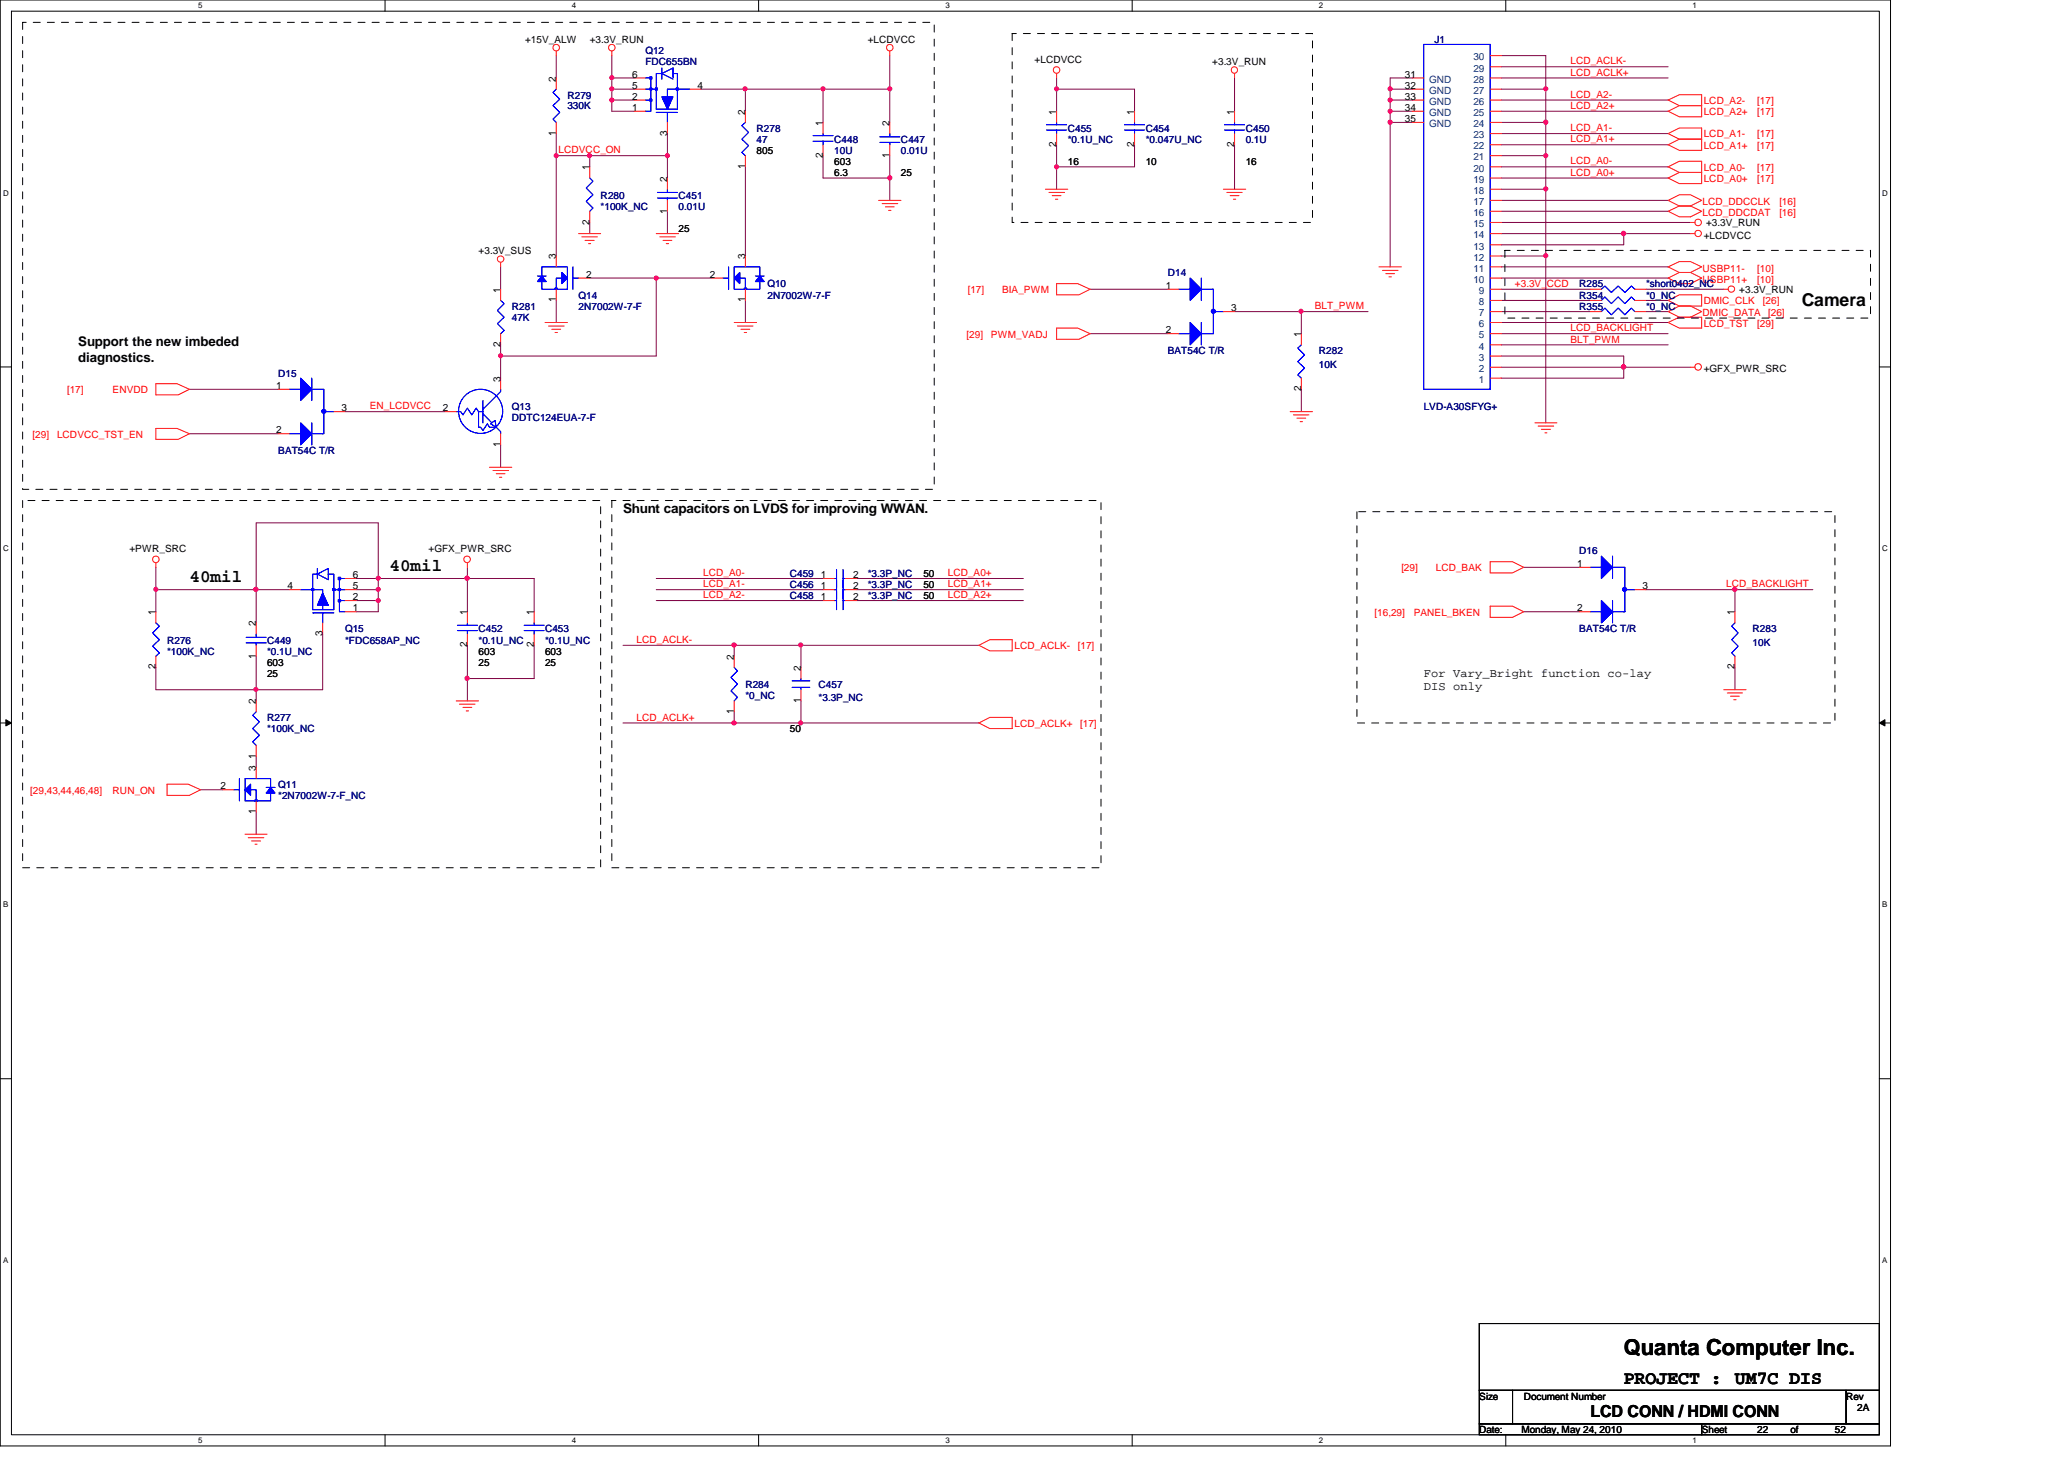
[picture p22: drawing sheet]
<svg xmlns="http://www.w3.org/2000/svg" width="297mm" height="210mm" viewBox="0 0 297 210" stroke-linecap="round" stroke-linejoin="round" font-family="sans-serif">
<defs><g id="words">
<text font-size="3.2" x="233.7" y="195">Quanta Computer Inc.</text>
<g font-size="2.7">
<text x="233.7" y="199.1">PROJECT :</text>
<text x="249.7" y="199.1">UM7C DIS</text>
</g>
<g font-size="2.5">
<text x="259.3" y="44">Camera</text>
<text x="27.3" y="83.7">40mil</text>
<text x="56" y="82.1">40mil</text>
</g>
<text font-size="2.4" x="228.9" y="203.8">LCD CONN / HDMI CONN</text>
<g font-size="1.9">
<text x="11.3" y="49.8">Support the new imbeded</text>
<text x="11.3" y="52.1">diagnostics.</text>
<text x="89.7" y="73.8">Shunt capacitors on LVDS for improving WWAN.</text>
</g>
<g font-size="1.7">
<text x="204.9" y="97.4">For Vary_Bright function co-lay</text>
<text x="204.9" y="99.3">DIS only</text>
</g>
<g font-size="1.4">
<text x="75.6" y="6.2">+15V_ALW</text>
<text x="80" y="11.7" transform="rotate(-90 80 11.7)">2</text>
<text x="84.9" y="6.2">+3.3V_RUN</text>
<text x="91" y="11.2">6</text>
<text x="124.9" y="6.2">+LCDVCC</text>
<text x="148.9" y="9.1">+LCDVCC</text>
<text x="174.5" y="9.4">+3.3V_RUN</text>
<text x="202.2" y="11.2">31</text>
<text x="91" y="12.8">5</text>
<text x="91" y="14.4">2</text>
<text x="91" y="16">1</text>
<text x="100.4" y="12.8">4</text>
<text x="107.2" y="16.5" transform="rotate(-90 107.2 16.5)">2</text>
<text x="152" y="16.5" transform="rotate(-90 152 16.5)">1</text>
<text x="163.2" y="16.5" transform="rotate(-90 163.2 16.5)">1</text>
<text x="177.6" y="16.5" transform="rotate(-90 177.6 16.5)">1</text>
<text x="202.2" y="16">34</text>
<text x="202.2" y="12.8">32</text>
<text x="202.2" y="14.4">33</text>
<text x="202.2" y="17.6">35</text>
<text x="80" y="19.5" transform="rotate(-90 80 19.5)">1</text>
<text x="96" y="19.5" transform="rotate(-90 96 19.5)">3</text>
<text x="108.9" y="22.2">805</text>
<text x="118.4" y="22.7" transform="rotate(-90 118.4 22.7)">2</text>
<text x="118.4" y="18.1" transform="rotate(-90 118.4 18.1)">1</text>
<text x="120.1" y="23.7">603</text>
<text x="128" y="22.7" transform="rotate(-90 128 22.7)">1</text>
<text x="128" y="18.1" transform="rotate(-90 128 18.1)">2</text>
<text x="152" y="21.1" transform="rotate(-90 152 21.1)">2</text>
<text x="153.7" y="23.7">16</text>
<text x="163.2" y="21.1" transform="rotate(-90 163.2 21.1)">2</text>
<text x="164.9" y="23.7">10</text>
<text x="177.6" y="21.1" transform="rotate(-90 177.6 21.1)">2</text>
<text x="179.3" y="23.7">16</text>
<text x="84.8" y="24.5" transform="rotate(-90 84.8 24.5)">1</text>
<text x="96" y="26.1" transform="rotate(-90 96 26.1)">2</text>
<text x="107.2" y="24.3" transform="rotate(-90 107.2 24.3)">1</text>
<text x="120.1" y="25.4">6.3</text>
<text x="129.7" y="25.4">25</text>
<text x="84.8" y="32.3" transform="rotate(-90 84.8 32.3)">2</text>
<text x="96" y="30.7" transform="rotate(-90 96 30.7)">1</text>
<text x="97.7" y="33.4">25</text>
<text x="245.2" y="34.3">+LCDVCC</text>
<text x="245.5" y="32.6">+3.3V_RUN</text>
<text x="68.9" y="36.6">+3.3V_SUS</text>
<text x="80" y="37.3" transform="rotate(-90 80 37.3)">3</text>
<text x="84.4" y="40">2</text>
<text x="102.1" y="40">2</text>
<text x="107.2" y="37.3" transform="rotate(-90 107.2 37.3)">3</text>
<text x="167.8" y="41.6">1</text>
<text x="72" y="42.1" transform="rotate(-90 72 42.1)">1</text>
<text x="80" y="43.5" transform="rotate(-90 80 43.5)">1</text>
<text x="107.2" y="43.5" transform="rotate(-90 107.2 43.5)">1</text>
<text x="167.8" y="48">2</text>
<text x="177.2" y="44.8">3</text>
<text x="250.3" y="42.2">+3.3V_RUN</text>
<text x="72" y="49.9" transform="rotate(-90 72 49.9)">2</text>
<text x="187.2" y="48.5" transform="rotate(-90 187.2 48.5)">1</text>
<text x="245.2" y="53.5">+GFX_PWR_SRC</text>
<text x="39.7" y="56">1</text>
<text x="49.1" y="59.2">3</text>
<text x="63.8" y="59.2">2</text>
<text x="72" y="54.9" transform="rotate(-90 72 54.9)">3</text>
<text x="187.2" y="56.3" transform="rotate(-90 187.2 56.3)">2</text>
<text x="39.7" y="62.4">2</text>
<text x="72" y="64.3" transform="rotate(-90 72 64.3)">1</text>
<text x="18.6" y="79.5">+PWR_SRC</text>
<text x="50.8" y="83.2">6</text>
<text x="61.7" y="79.5">+GFX_PWR_SRC</text>
<text x="118.1" y="83.2">1</text>
<text x="122.8" y="83.2">2</text>
<text x="132.9" y="83">50</text>
<text x="227" y="81.6">1</text>
<text x="22.4" y="88.5" transform="rotate(-90 22.4 88.5)">1</text>
<text x="41.4" y="84.8">4</text>
<text x="50.8" y="84.8">5</text>
<text x="50.8" y="86.4">2</text>
<text x="50.8" y="88">1</text>
<text x="67.2" y="88.5" transform="rotate(-90 67.2 88.5)">1</text>
<text x="76.8" y="88.5" transform="rotate(-90 76.8 88.5)">1</text>
<text x="118.1" y="84.8">1</text>
<text x="118.1" y="86.4">1</text>
<text x="122.8" y="84.8">2</text>
<text x="122.8" y="86.4">2</text>
<text x="132.9" y="84.6">50</text>
<text x="132.9" y="86.2">50</text>
<text x="227" y="88">2</text>
<text x="236.4" y="84.8">3</text>
<text x="249.6" y="88.5" transform="rotate(-90 249.6 88.5)">1</text>
<text x="36.8" y="94.7" transform="rotate(-90 36.8 94.7)">1</text>
<text x="36.8" y="90.1" transform="rotate(-90 36.8 90.1)">2</text>
<text x="38.4" y="95.8">603</text>
<text x="46.4" y="91.5" transform="rotate(-90 46.4 91.5)">3</text>
<text x="67.2" y="93.1" transform="rotate(-90 67.2 93.1)">2</text>
<text x="68.9" y="95.8">25</text>
<text x="68.9" y="94.2">603</text>
<text x="76.8" y="93.1" transform="rotate(-90 76.8 93.1)">2</text>
<text x="78.4" y="95.8">25</text>
<text x="78.4" y="94.2">603</text>
<text x="105.6" y="94.9" transform="rotate(-90 105.6 94.9)">2</text>
<text x="22.4" y="96.3" transform="rotate(-90 22.4 96.3)">2</text>
<text x="36.8" y="101.3" transform="rotate(-90 36.8 101.3)">2</text>
<text x="38.4" y="97.4">25</text>
<text x="115.2" y="101.1" transform="rotate(-90 115.2 101.1)">1</text>
<text x="115.2" y="96.5" transform="rotate(-90 115.2 96.5)">2</text>
<text x="249.6" y="96.3" transform="rotate(-90 249.6 96.3)">2</text>
<text x="105.6" y="102.7" transform="rotate(-90 105.6 102.7)">1</text>
<text x="113.7" y="105.4">50</text>
<text x="31.7" y="113.6">2</text>
<text x="36.8" y="110.9" transform="rotate(-90 36.8 110.9)">3</text>
<text x="36.8" y="109.1" transform="rotate(-90 36.8 109.1)">1</text>
<text x="36.8" y="117.1" transform="rotate(-90 36.8 117.1)">1</text>
<text x="212.9" y="201.4">Size</text>
<text x="219.3" y="201.4">Document Number</text>
<text x="265.7" y="201.4">Rev</text>
<text x="267.3" y="203">2A</text>
<text x="212.9" y="206.2">Date:</text>
<text x="218.9" y="206.2">Monday, May 24, 2010</text>
<text x="244.9" y="206.2">Sheet</text>
<text x="252.9" y="206.2">22</text>
<text x="257.7" y="206.2">of</text>
<text x="264.1" y="206.2">52</text>
</g>
<g font-size="1.4" fill="#000080">
<text x="92.9" y="7.7">Q12</text>
<text x="92.9" y="9.4">FDC655BN</text>
<text x="206.5" y="6.2">J1</text>
<text x="81.7" y="14.2">R279</text>
<text x="81.7" y="15.7">330K</text>
<text x="108.9" y="19">R278</text>
<text x="108.9" y="20.6">47</text>
<text x="120.1" y="20.6">C448</text>
<text x="120.1" y="22.2">10U</text>
<text x="129.7" y="20.6">C447</text>
<text x="129.7" y="22.2">0.01U</text>
<text x="153.7" y="19">C455</text>
<text x="153.7" y="20.6">*0.1U_NC</text>
<text x="164.9" y="19">C454</text>
<text x="164.9" y="20.6">*0.047U_NC</text>
<text x="179.3" y="19">C450</text>
<text x="179.3" y="20.6">0.1U</text>
<text x="86.4" y="28.6">R280</text>
<text x="97.7" y="28.6">C451</text>
<text x="86.4" y="30.2">*100K_NC</text>
<text x="97.7" y="30.2">0.01U</text>
<text x="110.4" y="41.4">Q10</text>
<text x="168.1" y="39.8">D14</text>
<text x="227.3" y="41.4">R285</text>
<text x="236.9" y="41.4">*short0402_NC</text>
<text x="73.7" y="44.6">R281</text>
<text x="73.7" y="46.2">47K</text>
<text x="83.3" y="43">Q14</text>
<text x="83.3" y="44.6">2N7002W-7-F</text>
<text x="110.4" y="43">2N7002W-7-F</text>
<text x="227.3" y="43">R354</text>
<text x="227.3" y="44.6">R355</text>
<text x="236.9" y="43">*0_NC</text>
<text x="236.9" y="44.6">*0_NC</text>
<text x="168.1" y="51">BAT54C T/R</text>
<text x="189.8" y="51">R282</text>
<text x="189.8" y="52.9">10K</text>
<text x="40" y="54.2">D15</text>
<text x="73.7" y="59">Q13</text>
<text x="204.9" y="59">LVD-A30SFYG+</text>
<text x="40" y="65.4">BAT54C T/R</text>
<text x="73.7" y="60.6">DDTC124EUA-7-F</text>
<text x="113.7" y="83">C459</text>
<text x="124.9" y="83">*3.3P_NC</text>
<text x="227.3" y="79.8">D16</text>
<text x="113.7" y="84.6">C456</text>
<text x="113.7" y="86.2">C458</text>
<text x="124.9" y="84.6">*3.3P_NC</text>
<text x="124.9" y="86.2">*3.3P_NC</text>
<text x="24" y="92.6">R276</text>
<text x="24" y="94.2">*100K_NC</text>
<text x="38.4" y="92.6">C449</text>
<text x="38.4" y="94.2">*0.1U_NC</text>
<text x="49.7" y="91">Q15</text>
<text x="49.7" y="92.6">*FDC658AP_NC</text>
<text x="68.9" y="91">C452</text>
<text x="68.9" y="92.6">*0.1U_NC</text>
<text x="78.4" y="91">C453</text>
<text x="78.4" y="92.6">*0.1U_NC</text>
<text x="227.3" y="91">BAT54C T/R</text>
<text x="252.2" y="91">R283</text>
<text x="252.2" y="92.9">10K</text>
<text x="107.3" y="99">R284</text>
<text x="107.3" y="100.6">*0_NC</text>
<text x="117.8" y="99">C457</text>
<text x="117.8" y="100.9">*3.3P_NC</text>
<text x="38.4" y="103.8">R277</text>
<text x="38.4" y="105.4">*100K_NC</text>
<text x="40" y="113.4">Q11</text>
<text x="40" y="115">*2N7002W-7-F_NC</text>
</g>
<g font-size="1.4" fill="#004080">
<text x="205.7" y="11.9">GND</text>
<text x="212" y="11.9">28</text>
<text x="212" y="10.3">29</text>
<text x="212" y="8.7">30</text>
<text x="205.7" y="16.7">GND</text>
<text x="205.7" y="13.5">GND</text>
<text x="205.7" y="15.1">GND</text>
<text x="212" y="16.7">25</text>
<text x="212" y="15.1">26</text>
<text x="212" y="13.5">27</text>
<text x="205.7" y="18.3">GND</text>
<text x="212" y="23.1">21</text>
<text x="212" y="21.5">22</text>
<text x="212" y="19.9">23</text>
<text x="212" y="18.3">24</text>
<text x="212" y="29.5">17</text>
<text x="212" y="27.9">18</text>
<text x="212" y="26.3">19</text>
<text x="212" y="24.7">20</text>
<text x="212" y="35.9">13</text>
<text x="212" y="34.3">14</text>
<text x="212" y="32.7">15</text>
<text x="212" y="31.1">16</text>
<text x="212" y="40.7">10</text>
<text x="212" y="39.1">11</text>
<text x="212" y="37.5">12</text>
<text x="212.8" y="47.1">6</text>
<text x="212.8" y="45.5">7</text>
<text x="212.8" y="43.9">8</text>
<text x="212.8" y="42.3">9</text>
<text x="212.8" y="53.5">2</text>
<text x="212.8" y="51.9">3</text>
<text x="212.8" y="50.3">4</text>
<text x="212.8" y="48.7">5</text>
<text x="212.8" y="55.1">1</text>
</g>
<g font-size="1.4" fill="#f00">
<text x="226" y="10.9">LCD_ACLK+</text>
<text x="226" y="9.3">LCD_ACLK-</text>
<text x="226" y="15.7">LCD_A2+</text>
<text x="226" y="14.1">LCD_A2-</text>
<text x="245.2" y="16.6">LCD_A2+</text>
<text x="245.2" y="15">LCD_A2-</text>
<text x="252.9" y="16.6">[17]</text>
<text x="252.9" y="15">[17]</text>
<text x="80.4" y="22.1">LCDVCC_ON</text>
<text x="226" y="18.9">LCD_A1-</text>
<text x="226" y="20.5">LCD_A1+</text>
<text x="226" y="23.7">LCD_A0-</text>
<text x="245.2" y="21.4">LCD_A1+</text>
<text x="245.2" y="19.8">LCD_A1-</text>
<text x="252.9" y="21.4">[17]</text>
<text x="252.9" y="19.8">[17]</text>
<text x="226" y="25.3">LCD_A0+</text>
<text x="245" y="29.5">LCD_DDCCLK</text>
<text x="245.2" y="24.6">LCD_A0-</text>
<text x="245.2" y="26.2">LCD_A0+</text>
<text x="252.9" y="24.6">[17]</text>
<text x="252.9" y="26.2">[17]</text>
<text x="256.1" y="29.5">[16]</text>
<text x="245" y="31.1">LCD_DDCDAT</text>
<text x="256.1" y="31.1">[16]</text>
<text x="218" y="41.3">+3.3V_CCD</text>
<text x="245" y="39.1">USBP11-</text>
<text x="245" y="40.7">USBP11+</text>
<text x="252.9" y="39.1">[10]</text>
<text x="252.9" y="40.7">[10]</text>
<text x="139.3" y="42.2">[17]</text>
<text x="144.2" y="42.2">BIA_PWM</text>
<text x="189.2" y="44.5">BLT_PWM</text>
<text x="226" y="47.7">LCD_BACKLIGHT</text>
<text x="245" y="45.5">DMIC_DATA</text>
<text x="245.2" y="43.8">DMIC_CLK</text>
<text x="245.2" y="47">LCD_TST</text>
<text x="252.9" y="47">[29]</text>
<text x="253.7" y="43.8">[26]</text>
<text x="254.5" y="45.5">[26]</text>
<text x="139.1" y="48.6">[29]</text>
<text x="142.6" y="48.6">PWM_VADJ</text>
<text x="226" y="49.3">BLT_PWM</text>
<text x="9.6" y="56.6">[17]</text>
<text x="16.2" y="56.6">ENVDD</text>
<text x="53.2" y="58.9">EN_LCDVCC</text>
<text x="4.7" y="63">[29]</text>
<text x="8.2" y="63">LCDVCC_TST_EN</text>
<text x="101.2" y="82.9">LCD_A0-</text>
<text x="136.4" y="82.9">LCD_A0+</text>
<text x="201.7" y="82.2">[29]</text>
<text x="206.6" y="82.2">LCD_BAK</text>
<text x="101.2" y="84.5">LCD_A1-</text>
<text x="101.2" y="86.1">LCD_A2-</text>
<text x="136.4" y="84.5">LCD_A1+</text>
<text x="136.4" y="86.1">LCD_A2+</text>
<text x="197.8" y="88.6">[16,29]</text>
<text x="203.5" y="88.6">PANEL_BKEN</text>
<text x="248.4" y="84.5">LCD_BACKLIGHT</text>
<text x="91.6" y="92.5">LCD_ACLK-</text>
<text x="146" y="93.4">LCD_ACLK-</text>
<text x="155.1" y="93.4">[17]</text>
<text x="91.6" y="103.7">LCD_ACLK+</text>
<text x="146" y="104.6">LCD_ACLK+</text>
<text x="155.4" y="104.6">[17]</text>
<text x="4.4" y="114.2">[29,43,44,46,48]</text>
<text x="16.2" y="114.2">RUN_ON</text>
</g>
<g font-size="1.1">
<text x="28.5" y="1.1">5</text>
<text x="82.3" y="1.1">4</text>
<text x="136.1" y="1.1">3</text>
<text x="189.8" y="1.1">2</text>
<text x="243.6" y="1.1">1</text>
<text x=".5" y="28.2">D</text>
<text x="270.9" y="28.2">D</text>
<text x=".5" y="79.3">C</text>
<text x="270.9" y="79.3">C</text>
<text x=".5" y="130.6">B</text>
<text x="270.9" y="130.6">B</text>
<text x=".5" y="181.7">A</text>
<text x="270.9" y="181.7">A</text>
<text x="28.5" y="207.6">5</text>
<text x="82.3" y="207.6">4</text>
<text x="136.1" y="207.6">3</text>
<text x="189.8" y="207.6">2</text>
<text x="243.6" y="207.6">1</text>
</g>
</g></defs>
<path d="M0 0h272.1v208h-272.1zM1.6 1.6h268.9v204.8h-268.9z" fill="none" stroke="#000" stroke-width=".14"/>
<g fill="#fff">
<path d="M28.5 .2h.6v1.2h-.6z"/>
<path d="M28.5 206.6h.6v1.2h-.6z"/>
</g>
<path d="M55.4 0v1.6M55.4 206.4v1.6" fill="none" stroke="#000" stroke-width=".14"/>
<g fill="#fff">
<path d="M82.3 .2h.6v1.2h-.6z"/>
<path d="M82.3 206.6h.6v1.2h-.6z"/>
</g>
<path d="M109.2 0v1.6M109.2 206.4v1.6" fill="none" stroke="#000" stroke-width=".14"/>
<g fill="#fff">
<path d="M136.1 .2h.5v1.2h-.5z"/>
<path d="M136.1 206.6h.5v1.2h-.5z"/>
</g>
<path d="M162.9 0v1.6M162.9 206.4v1.6" fill="none" stroke="#000" stroke-width=".14"/>
<g fill="#fff">
<path d="M189.8 .2h.6v1.2h-.6z"/>
<path d="M189.8 206.6h.6v1.2h-.6z"/>
</g>
<path d="M216.7 0v1.6M216.7 206.4v1.6" fill="none" stroke="#000" stroke-width=".14"/>
<g fill="#fff">
<path d="M243.6 .2h.6v1.2h-.6z"/>
<path d="M243.6 206.6h.6v1.2h-.6z"/>
<path d="M.5 27.2h.7v1.2h-.7z"/>
<path d="M270.9 27.2h.7v1.2h-.7z"/>
<path d="M.5 78.4h.7v1.1h-.7z"/>
<path d="M270.9 78.4h.7v1.1h-.7z"/>
</g>
<path d="M0 52.8h1.6M270.5 52.8h1.6" fill="none" stroke="#000" stroke-width=".14"/>
<g fill="#fff">
<path d="M.5 129.6h.7v1.2h-.7z"/>
<path d="M270.9 129.6h.7v1.2h-.7z"/>
</g>
<path d="M0 104h1.6M.8 103.5l.8 .5-.8 .4zM270.5 104h1.6M270.5 104l.8-.5v.9z" fill="none" stroke="#000" stroke-width=".14"/>
<path d="M.8 103.5l.8 .5-.8 .4zM270.5 104l.8-.5v.9z" fill="#000"/>
<g fill="#fff">
<path d="M.5 180.8h.7v1.1h-.7z"/>
<path d="M270.9 180.8h.7v1.1h-.7z"/>
</g>
<path d="M0 155.2h1.6M270.5 155.2h1.6" fill="none" stroke="#000" stroke-width=".14"/>
<path d="M80 8v3.2M107.3 12.8h11.1" fill="none" stroke="#800040" stroke-width=".14"/>
<circle cx="107.2" cy="12.8" r=".3" fill="#f0f"/>
<circle cx="107.2" cy="12.8" r=".3" fill="none" stroke="#f0f" stroke-width=".14"/>
<path d="M96.1 19.2v3.2M100.9 12.8h6.4v3.2M118.4 12.8v4.8M128.1 8v4.8M96.1 30.4v3.2M107.3 24v12.8M128.1 22.4v6.4M107.3 43.2v3.2" fill="none" stroke="#800040" stroke-width=".14"/>
<circle cx="128" cy="25.6" r=".31" fill="#f0f"/>
<circle cx="128" cy="25.6" r=".31" fill="none" stroke="#f0f" stroke-width=".14"/>
<path d="M88 14.4v1.6M88 11.2v1.6M118.4 22.4v3.2h9.7" fill="none" stroke="#800040" stroke-width=".14"/>
<circle cx="88.1" cy="11.2" r=".3" fill="#f0f"/>
<circle cx="88.1" cy="11.2" r=".3" fill="none" stroke="#f0f" stroke-width=".14"/>
<path d="M80 19.2v3.2M118.4 12.8h9.7" fill="none" stroke="#800040" stroke-width=".14"/>
<circle cx="118.4" cy="12.8" r=".3" fill="#f0f"/>
<circle cx="118.4" cy="12.8" r=".3" fill="none" stroke="#f0f" stroke-width=".14"/>
<path d="M72 51.2h22.4M80 43.2v3.2" fill="none" stroke="#800040" stroke-width=".14"/>
<circle cx="72" cy="51.2" r=".3" fill="#f0f"/>
<circle cx="72" cy="51.2" r=".3" fill="none" stroke="#f0f" stroke-width=".14"/>
<path d="M84.9 22.4h11.2" fill="none" stroke="#800040" stroke-width=".14"/>
<circle cx="96.1" cy="22.4" r=".3" fill="#f0f"/>
<circle cx="96.1" cy="22.4" r=".3" fill="none" stroke="#f0f" stroke-width=".14"/>
<path d="M80 22.4v14.4" fill="none" stroke="#800040" stroke-width=".14"/>
<circle cx="80.1" cy="22.4" r=".3" fill="#f0f"/>
<circle cx="80.1" cy="22.4" r=".3" fill="none" stroke="#f0f" stroke-width=".14"/>
<path d="M128.1 12.8v4.8M96.1 22.4v3.2" fill="none" stroke="#800040" stroke-width=".14"/>
<circle cx="128.1" cy="12.8" r=".3" fill="#f0f"/>
<circle cx="128.1" cy="12.8" r=".3" fill="none" stroke="#f0f" stroke-width=".14"/>
<path d="M88 8v3.2h3.3M88 16h3.3M91.3 12.8h-3.3v1.6h3.3M72 51.2v3.2" fill="none" stroke="#800040" stroke-width=".14"/>
<circle cx="88.1" cy="14.4" r=".3" fill="#f0f"/>
<circle cx="88.1" cy="14.4" r=".3" fill="none" stroke="#f0f" stroke-width=".14"/>
<circle cx="88.1" cy="12.8" r=".3" fill="#f0f"/>
<circle cx="88.1" cy="12.8" r=".3" fill="none" stroke="#f0f" stroke-width=".14"/>
<path d="M72 38.4v3.2M72 49.6v1.6M84.9 40h9.5M94.4 40h8M94.4 40v11.2" fill="none" stroke="#800040" stroke-width=".14"/>
<circle cx="94.4" cy="40" r=".3" fill="#f0f"/>
<circle cx="94.4" cy="40" r=".3" fill="none" stroke="#f0f" stroke-width=".14"/>
<path d="M84.9 32v1.6M84.9 22.4v1.6" fill="none" stroke="#800040" stroke-width=".14"/>
<circle cx="84.8" cy="22.4" r=".3" fill="#f0f"/>
<circle cx="84.8" cy="22.4" r=".3" fill="none" stroke="#f0f" stroke-width=".14"/>
<g fill="none" stroke="#800040" stroke-width=".14">
<path d="M80 22.4h4.9M27.3 56h12.7M49.7 59.2h14.3M27.3 62.4h12.7M72 64v3.2M94.4 84.8h24M94.4 83.2h24M94.4 86.4h24M105.7 92.8h9.6v3.2M123.3 83.2h24M123.3 84.8h24M123.3 86.4h24"/>
<path d="M115.3 100.8v3.2"/>
</g>
<circle cx="115.2" cy="104" r=".3" fill="#f0f"/>
<circle cx="115.2" cy="104" r=".3" fill="none" stroke="#f0f" stroke-width=".14"/>
<path d="M89.7 92.8h16v1.6" fill="none" stroke="#800040" stroke-width=".14"/>
<circle cx="105.6" cy="92.8" r=".31" fill="#f0f"/>
<circle cx="105.6" cy="92.8" r=".31" fill="none" stroke="#f0f" stroke-width=".14"/>
<path d="M89.7 104h51.2M105.7 102.4v1.6" fill="none" stroke="#800040" stroke-width=".14"/>
<circle cx="105.6" cy="104" r=".31" fill="#f0f"/>
<circle cx="105.6" cy="104" r=".31" fill="none" stroke="#f0f" stroke-width=".14"/>
<path d="M216.1 52.8h17.6v1.6h-17.6M216.1 51.2h17.6v1.6" fill="none" stroke="#800040" stroke-width=".14"/>
<circle cx="233.7" cy="52.8" r=".31" fill="#f0f"/>
<circle cx="233.7" cy="52.8" r=".31" fill="none" stroke="#f0f" stroke-width=".14"/>
<path d="M233.7 52.8h9.6" fill="none" stroke="#800040" stroke-width=".14"/>
<circle cx="233.7" cy="52.8" r=".31" fill="#f0f"/>
<circle cx="233.7" cy="52.8" r=".31" fill="none" stroke="#f0f" stroke-width=".14"/>
<path d="M152.1 11.2v1.6h11.2v3.2M163.3 20.8v3.2h-11.2" fill="none" stroke="#800040" stroke-width=".14"/>
<circle cx="152.1" cy="12.8" r=".3" fill="#f0f"/>
<circle cx="152.1" cy="12.8" r=".3" fill="none" stroke="#f0f" stroke-width=".14"/>
<path d="M152.1 12.8v3.2M177.7 11.2v4.8M152.1 24v3.2M177.7 20.8v6.4" fill="none" stroke="#800040" stroke-width=".14"/>
<circle cx="152.1" cy="24" r=".3" fill="#f0f"/>
<circle cx="152.1" cy="24" r=".3" fill="none" stroke="#f0f" stroke-width=".14"/>
<path d="M152.1 20.8v3.2M115.3 92.8h25.6" fill="none" stroke="#800040" stroke-width=".14"/>
<circle cx="115.2" cy="92.8" r=".3" fill="#f0f"/>
<circle cx="115.2" cy="92.8" r=".3" fill="none" stroke="#f0f" stroke-width=".14"/>
<path d="M22.4 81.6v3.2" fill="none" stroke="#800040" stroke-width=".14"/>
<circle cx="22.4" cy="84.8" r=".3" fill="#f0f"/>
<circle cx="22.4" cy="84.8" r=".3" fill="none" stroke="#f0f" stroke-width=".14"/>
<path d="M36.9 94.4v4.8h9.5" fill="none" stroke="#800040" stroke-width=".14"/>
<circle cx="36.8" cy="99.2" r=".3" fill="#f0f"/>
<circle cx="36.8" cy="99.2" r=".3" fill="none" stroke="#f0f" stroke-width=".14"/>
<path d="M22.4 99.2h14.5M41.7 84.8h-19.3v3.2" fill="none" stroke="#800040" stroke-width=".14"/>
<circle cx="36.8" cy="84.8" r=".3" fill="#f0f"/>
<circle cx="36.8" cy="84.8" r=".3" fill="none" stroke="#f0f" stroke-width=".14"/>
<path d="M51.3 83.2h3.1M51.3 86.4h3.1v1.6h-3.1" fill="none" stroke="#800040" stroke-width=".14"/>
<circle cx="54.4" cy="86.4" r=".3" fill="#f0f"/>
<circle cx="54.4" cy="86.4" r=".3" fill="none" stroke="#f0f" stroke-width=".14"/>
<path d="M54.4 83.2v3.2" fill="none" stroke="#800040" stroke-width=".14"/>
<circle cx="54.4" cy="84.8" r=".3" fill="#f0f"/>
<circle cx="54.4" cy="84.8" r=".3" fill="none" stroke="#f0f" stroke-width=".14"/>
<circle cx="54.4" cy="83.2" r=".3" fill="#f0f"/>
<circle cx="54.4" cy="83.2" r=".3" fill="none" stroke="#f0f" stroke-width=".14"/>
<path d="M51.3 84.8h3.1M67.3 97.6h9.6" fill="none" stroke="#800040" stroke-width=".14"/>
<circle cx="67.2" cy="97.6" r=".31" fill="#f0f"/>
<circle cx="67.2" cy="97.6" r=".31" fill="none" stroke="#f0f" stroke-width=".14"/>
<path d="M67.3 97.6v3.2M67.3 83.2v4.8" fill="none" stroke="#800040" stroke-width=".14"/>
<circle cx="67.2" cy="83.2" r=".3" fill="#f0f"/>
<circle cx="67.2" cy="83.2" r=".3" fill="none" stroke="#f0f" stroke-width=".14"/>
<path d="M46.4 91.2v8M67.3 92.8v4.8M67.3 81.6v1.6" fill="none" stroke="#800040" stroke-width=".14"/>
<circle cx="67.2" cy="83.2" r=".3" fill="#f0f"/>
<circle cx="67.2" cy="83.2" r=".3" fill="none" stroke="#f0f" stroke-width=".14"/>
<path d="M36.9 84.8v4.8" fill="none" stroke="#800040" stroke-width=".14"/>
<circle cx="36.8" cy="84.8" r=".3" fill="#f0f"/>
<circle cx="36.8" cy="84.8" r=".3" fill="none" stroke="#f0f" stroke-width=".14"/>
<path d="M156.9 48h11.2M187.3 44.8v3.2M22.4 96v3.2M36.9 99.2v1.6M67.3 83.2h9.6v4.8M76.9 92.8v4.8M28.9 113.6h3.1M36.9 116.8v3.2M36.9 108.8v1.6" fill="none" stroke="#800040" stroke-width=".14"/>
<circle cx="187.2" cy="44.8" r=".3" fill="#f0f"/>
<circle cx="187.2" cy="44.8" r=".3" fill="none" stroke="#f0f" stroke-width=".14"/>
<path d="M200.1 17.6v20.8M216.1 8h6.4M156.9 41.6h11.2M177.7 44.8h19.2M187.3 56v3.2M54.4 83.2h12.9" fill="none" stroke="#800040" stroke-width=".14"/>
<circle cx="200.1" cy="17.6" r=".31" fill="#f0f"/>
<circle cx="200.1" cy="17.6" r=".31" fill="none" stroke="#f0f" stroke-width=".14"/>
<path d="M200.1 11.2v1.6" fill="none" stroke="#800040" stroke-width=".14"/>
<circle cx="200.1" cy="12.8" r=".3" fill="#f0f"/>
<circle cx="200.1" cy="12.8" r=".3" fill="none" stroke="#f0f" stroke-width=".14"/>
<path d="M200.1 16h3.2M200.1 11.2h3.2M203.3 12.8h-3.2v1.6h3.2" fill="none" stroke="#800040" stroke-width=".14"/>
<circle cx="200.1" cy="14.4" r=".3" fill="#f0f"/>
<circle cx="200.1" cy="14.4" r=".3" fill="none" stroke="#f0f" stroke-width=".14"/>
<path d="M200.1 14.4v3.2h3.2" fill="none" stroke="#800040" stroke-width=".14"/>
<circle cx="200.1" cy="16" r=".3" fill="#f0f"/>
<circle cx="200.1" cy="16" r=".3" fill="none" stroke="#f0f" stroke-width=".14"/>
<path d="M219.3 88h8M219.3 81.6h8M260.9 84.8h-11.2v3.2" fill="none" stroke="#800040" stroke-width=".14"/>
<circle cx="249.7" cy="84.8" r=".31" fill="#f0f"/>
<circle cx="249.7" cy="84.8" r=".31" fill="none" stroke="#f0f" stroke-width=".14"/>
<g fill="none" stroke="#800040" stroke-width=".14">
<path d="M216.1 11.2h24M216.1 9.6h24M216.1 19.2h24M216.1 16h24M216.1 14.4h24M216.1 20.8h24M216.1 28.8h24M216.1 30.4h24M216.1 24h24M216.1 25.6h24M222.5 36.8v24M216.1 48h24"/>
<path d="M216.1 49.6h24M54.4 83.2v-8h-17.5v9.6M236.9 84.8h12.8M249.7 96v3.2"/>
</g>
<circle cx="222.5" cy="36.8" r=".3" fill="#f0f"/>
<circle cx="222.5" cy="36.8" r=".3" fill="none" stroke="#f0f" stroke-width=".14"/>
<path d="M222.5 22.4v4.8h-6.4" fill="none" stroke="#800040" stroke-width=".14"/>
<circle cx="222.5" cy="22.4" r=".3" fill="#f0f"/>
<circle cx="222.5" cy="22.4" r=".3" fill="none" stroke="#f0f" stroke-width=".14"/>
<path d="M222.5 17.6v4.8h-6.4" fill="none" stroke="#800040" stroke-width=".14"/>
<circle cx="222.4" cy="17.6" r=".31" fill="#f0f"/>
<circle cx="222.4" cy="17.6" r=".31" fill="none" stroke="#f0f" stroke-width=".14"/>
<path d="M222.5 12.8v4.8h-6.4" fill="none" stroke="#800040" stroke-width=".14"/>
<circle cx="222.5" cy="12.8" r=".3" fill="#f0f"/>
<circle cx="222.5" cy="12.8" r=".3" fill="none" stroke="#f0f" stroke-width=".14"/>
<path d="M222.5 8v4.8h-6.4M216.1 32h27.2M216.1 38.4h24M216.1 33.6h27.2M216.1 40h24M216.1 46.4h24M216.1 41.6h12.8M236.9 41.6h11.2" fill="none" stroke="#800040" stroke-width=".14"/>
<circle cx="233.7" cy="33.6" r=".32" fill="#f0f"/>
<circle cx="233.7" cy="33.6" r=".32" fill="none" stroke="#f0f" stroke-width=".14"/>
<path d="M222.5 27.2v9.6h-6.4M233.7 33.6v1.6h-17.6" fill="none" stroke="#800040" stroke-width=".14"/>
<circle cx="222.5" cy="27.2" r=".3" fill="#f0f"/>
<circle cx="222.5" cy="27.2" r=".3" fill="none" stroke="#f0f" stroke-width=".14"/>
<path d="M216.1 43.2h12.8M216.1 44.8h12.8M236.9 43.2h3.2M236.9 44.8h3.2" fill="none" stroke="#800040" stroke-width=".14"/>
<g fill="none" stroke="#f00" stroke-width=".14">
<path d="M80 7.4v.6M88 7.4v.6M128.1 7.4v.6M152.1 10.6v.6M177.7 10.6v.6M240.1 16l1.6-.8h3.2v1.6h-3.2zM240.1 14.4l1.6-.8h3.2v1.6h-3.2zM240.1 19.2l1.6-.8h3.2v1.6h-3.2zM72 37.8v.6M83.3 33.6h3.1M83.7 34.1h2.3M84.2 34.6h1.3"/>
<path d="M84.7 35.1h.3M94.4 33.6h3.3M95 34.1h2.2M95.4 34.6h1.3M95.9 35.1h.3M126.4 28.8h3.3M127 29.3h2.2M127.4 29.8h1.3M127.9 30.3h.3M150.4 27.2h3.3M151 27.7h2.2M151.4 28.2h1.3"/>
<path d="M151.9 28.7h.3M176.1 27.2h3.2M176.6 27.7h2.2M177 28.2h1.3M177.5 28.7h.3M198.5 38.4h3.2M199 38.9h2.2M199.4 39.4h1.3M199.9 39.8h.3M240.1 28.8l1.6-.8h1.6l1.6 .8-1.6 .8h-1.6zM240.1 30.4l1.6-.8h1.6l1.6 .8-1.6 .8h-1.6zM240.1 38.4l1.6-.8h1.6l1.6 .8-1.6 .8h-1.6z"/>
<path d="M240.1 20.8l1.6-.8h3.2v1.6h-3.2zM240.1 24l1.6-.8h3.2v1.6h-3.2zM240.1 25.6l1.6-.8h3.2v1.6h-3.2zM243.3 32h.6M243.3 33.6h.6M22.4 55.2h3.1l1.8 .8-1.6 .8h-3.3zM78.4 46.4h3.3M78.9 46.9h2.3M79.4 47.4h1.3M79.9 47.8h.3M105.7 46.4h3.2M106.1 46.9h2.3"/>
<path d="M106.6 47.4h1.3M107.1 47.8h.3M152.1 40.8h3l1.8 .8-1.6 .8h-3.2zM152.1 47.2h3l1.8 .8-1.6 .8h-3.2zM185.7 59.2h3.2M186.1 59.7h2.3M240.1 40l1.6-.8h1.6l1.6 .8-1.6 .8h-1.6zM240.1 44.8l1.6-.8h1.6l1.6 .8-1.6 .8h-1.6zM240.1 43.2l1.6-.8h3.2v1.6h-3.2zM240.1 46.4l1.6-.8h3.2v1.6h-3.2zM243.3 52.8h.6M248.1 41.6h.6"/>
<path d="M22.4 61.6h3.1l1.8 .8-1.6 .8h-3.3zM70.4 67.2h3.3M70.9 67.7h2.3M71.4 68.2h1.3M71.9 68.7h.3M186.6 60.2h1.3M187.1 60.7h.3M220.9 60.8h3.2M221.4 61.3h2.2M221.8 61.8h1.3M222.3 62.3h.3M22.4 81v.6"/>
<path d="M67.3 81v.6M140.9 92.8l1.5-.8h3.3v1.6h-3.3zM214.5 87.2h3.2l1.6 .8-1.6 .8h-3.2zM214.5 80.8h3.2l1.6 .8-1.6 .8h-3.2zM248.1 99.2h3.2M248.6 99.7h2.2M24 112.8h3.1l1.8 .8-1.6 .8h-3.3zM65.7 100.8h3.2M66.1 101.3h2.3M66.6 101.8h1.3M67.1 102.3h.3M140.9 104l1.5-.8h3.3v1.6h-3.3z"/>
<path d="M249 100.2h1.3M249.5 100.7h.3M35.3 120h3.1M35.7 120.5h2.3M36.2 121h1.3M36.7 121.5h.3"/>
<circle cx="80" cy="6.9" r=".47"/>
<circle cx="88" cy="6.9" r=".47"/>
<circle cx="128" cy="6.9" r=".47"/>
<circle cx="152" cy="10.1" r=".47"/>
<circle cx="177.6" cy="10.1" r=".46"/>
<circle cx="72.1" cy="37.3" r=".46"/>
<circle cx="244.4" cy="32" r=".47"/>
<circle cx="244.4" cy="33.6" r=".46"/>
<circle cx="244.4" cy="52.8" r=".47"/>
<circle cx="249.2" cy="41.6" r=".46"/>
<circle cx="22.4" cy="80.5" r=".47"/>
<circle cx="67.2" cy="80.5" r=".47"/>
</g>
<path d="M212.9 190.4h57.6v9.6h-57.6zM212.9 200h4.8v4.9h-4.8zM212.9 204.9h32v1.5h-32zM217.7 200h48v4.9h-48zM244.9 204.9h25.6v1.5h-25.6zM265.7 200h4.8v4.9h-4.8z" fill="none" stroke="#000" stroke-width=".14"/>
<path d="M3.3 3.2h131.1v67.2h-131.1zM145.7 4.8h43.2v27.2h-43.2zM216.6 36h52.6v9.8h-52.6zM3.3 72h83.1v52.8h-83.1zM88 72h70.5v52.8h-70.5zM195.3 73.6h68.8v30.4h-68.8z" fill="none" stroke="#000" stroke-width=".14" stroke-dasharray="1 1 1 1 1 1 1 1"/>
<path d="M35.3 113.6l.8-.8v1.6z" fill="#00f"/>
<path d="M35.3 113.6l.8-.8v1.6z" fill="none" stroke="#00f" stroke-width=".14"/>
<path d="M38.9 113.3l.7 .8h-1.3z" fill="#00f"/>
<path d="M33.7 113.6h.8M34.5 112v3.2M38.3 113.3h1.3M38.9 114.1v1.1h-2h.1v-.1h-.3v.1M38.9 113.3l.7 .8h-1.3zM38.9 113.3v-1.3h-3.6v3.2h1.6v-1.6h-.8" fill="none" stroke="#00f" stroke-width=".14"/>
<path d="M35.3 113.6l.8-.8v1.6z" fill="#00f"/>
<path d="M35.3 113.6l.8-.8v1.6z" fill="none" stroke="#00f" stroke-width=".14"/>
<path d="M38.9 113.3l.7 .8h-1.3z" fill="#00f"/>
<g fill="none" stroke="#00f" stroke-width=".14">
<path d="M107.3 17.6l-.5 .5 .9 .9-.9 1 .9 1-.9 .9 .5 .5M204.9 6.4h9.6v49.6h-9.6zM94.6 27.7h2.9M94.6 28.5h2.9M96.1 28.5v.3M96.1 27.2v.5M72 43.2l.6 .5-1 1 1 .9-1 1 1 .9-.6 .5M105.7 96l.4 .5-.9 1 .9 .9-.9 1 .9 .9-.4 .5M120.1 83.2h.3M120.4 82v2.5M121.3 82v2.5M121.3 83.2h.4"/>
<path d="M249.7 89.6l-.5 .5 .9 1-.9 .9 .9 1-.9 .9 .5 .5M33.7 113.6h.8M34.5 112v3.2M38.3 113.3h1.3M38.9 114.1v1.1h-2h.1v-.1h-.3v.1M38.9 113.3l.7 .8h-1.3zM38.9 113.3v-1.3h-3.6v3.2h1.6v-1.6h-.8"/>
</g>
<g fill="none" stroke="#f00" stroke-width=".14">
<path d="M107.3 16v1.6M203.3 17.6h1.6M203.3 16h1.6M203.3 14.4h1.6M203.3 12.8h1.6M203.3 11.2h1.6M214.5 19.2h1.6M214.5 17.6h1.6M214.5 16h1.6M214.5 14.4h1.6M214.5 12.8h1.6M214.5 11.2h1.6"/>
<path d="M214.5 9.6h1.6M214.5 8h1.6M96.1 25.6v1.6M96.1 28.8v1.6M107.3 22.4v1.6M214.5 38.4h1.6M214.5 36.8h1.6M214.5 35.2h1.6M214.5 33.6h1.6M214.5 32h1.6M214.5 30.4h1.6M214.5 28.8h1.6"/>
<path d="M214.5 27.2h1.6M214.5 25.6h1.6M214.5 24h1.6M214.5 22.4h1.6M214.5 20.8h1.6M72 41.6v1.6M72 48v1.6M214.5 54.4h1.6M214.5 52.8h1.6M214.5 51.2h1.6M214.5 49.6h1.6M214.5 48h1.6"/>
<path d="M214.5 46.4h1.6M214.5 44.8h1.6M214.5 43.2h1.6M214.5 41.6h1.6M214.5 40h1.6M105.7 94.4v1.6M118.4 83.2h1.7M121.7 83.2h1.6M249.7 88v1.6M249.7 94.4v1.6M32 113.6h1.7M36.9 110.4v1.6"/>
<path d="M36.9 115.2v1.6M105.7 100.8v1.6"/>
</g>
<path d="M95.2 13.9h1.7l-.8 1.8z" fill="#00f"/>
<g fill="none" stroke="#00f" stroke-width=".14">
<path d="M92.9 11.2h.8v3.2h-.8M92.9 12.8h.9v-.1h-.3v.3h.3v-.2h-.1M93.5 11h.3v.4h-.3zM93.5 14.3h.3v.3h-.3v-.3h.2v1.7h-.8M93.8 12.8h.6M94.3 12.7h.3v.3h-.3zM94.4 16.2h3.1M95.2 13.9h1.7l-.8 1.8zM95.2 9.8v1.6M95.2 10.6l1.7-.8v1.4M96.1 16.2v1.4M96.9 10.6h.6v5.1h-3.1v-5.1h.8l1.7 .8"/>
<path d="M97.3 12.7h.4v.3h-.4zM99.3 12.8h-3.2v1.1"/>
</g>
<path d="M95.2 13.9h1.7l-.8 1.8z" fill="#00f"/>
<g fill="none" stroke="#00f" stroke-width=".14">
<path d="M80 12.8l-.4 .5 1 1-1 .9 1 1-1 .9 .4 .5M92.9 11.2h.8v3.2h-.8M92.9 12.8h.9v-.1h-.3v.3h.3v-.2h-.1M93.5 11h.3v.4h-.3zM93.5 14.3h.3v.3h-.3v-.3h.2v1.7h-.8M93.8 12.8h.6M94.3 12.7h.3v.3h-.3zM94.4 16.2h3.1M95.2 13.9h1.7l-.8 1.8zM95.2 9.8v1.6M95.2 10.6l1.7-.8v1.4M96.1 16.2v1.4"/>
<path d="M96.9 10.6h.6v5.1h-3.1v-5.1h.8l1.7 .8M97.3 12.7h.4v.3h-.4zM99.3 12.8h-3.2v1.1M150.6 18.7h2.9M150.6 17.9h2.9M152.1 17.6v.3M152.1 18.7v.5M65.7 59.2h.6l.3 .5 .7-1 .6 1 .6-1 .4 .5h.6M68.9 59.2v2.3h.3l.3 .4 .6-.9 .3 .5h1l.6 .6v.3M69.5 57.6v3.2M69.5 59.5l1.3 1.3M72 56v.3l-2.5 2.6"/>
<path d="M70.6 61l.6-.5 .2 1zM114 98.9h2.5M114 98h2.5M115.3 98.9v.3M115.3 97.6v.4M36.9 102.4l-.5 .5 .9 .9-.9 1 .9 1-.9 .9 .5 .5"/>
<circle cx="69.2" cy="59.2" r="3.2"/>
</g>
<g fill="none" stroke="#f00" stroke-width=".14">
<path d="M80 11.2v1.6M80 17.6v1.6M91.3 11.2h1.6M91.3 12.8h1.6M91.3 14.4h1.6M91.3 16h1.6M96.1 17.6v1.6M99.3 12.8h1.6M152.1 16v1.6M152.1 19.2v1.6M64 59.2h1.7M72 54.4v1.6"/>
<path d="M72 62.4v1.6M115.3 96v1.6M115.3 99.2v1.6M36.9 100.8v1.6M36.9 107.2v1.6"/>
</g>
<circle cx="46.6" cy="59.2" r=".3" fill="#00f"/>
<circle cx="46.6" cy="59.2" r=".3" fill="none" stroke="#00f" stroke-width=".14"/>
<path d="M43.3 54.4l1.6 1.6-1.6 1.6z" fill="#00f"/>
<path d="M43.3 54.4l1.6 1.6-1.6 1.6z" fill="none" stroke="#00f" stroke-width=".14"/>
<path d="M43.3 60.8l1.6 1.6-1.6 1.6z" fill="#00f"/>
<path d="M41.7 56h1.6M44.9 56h1.7v2.9M44.9 54.4v3.2M46.6 59.5v2.9h-1.7M46.9 59.2h1.1M41.7 62.4h1.6M43.3 60.8l1.6 1.6-1.6 1.6zM44.9 60.8v3.2" fill="none" stroke="#00f" stroke-width=".14"/>
<circle cx="46.6" cy="59.2" r=".3" fill="#00f"/>
<circle cx="46.6" cy="59.2" r=".3" fill="none" stroke="#00f" stroke-width=".14"/>
<path d="M43.3 54.4l1.6 1.6-1.6 1.6z" fill="#00f"/>
<path d="M43.3 54.4l1.6 1.6-1.6 1.6z" fill="none" stroke="#00f" stroke-width=".14"/>
<path d="M43.3 60.8l1.6 1.6-1.6 1.6z" fill="#00f"/>
<g fill="none" stroke="#00f" stroke-width=".14">
<path d="M176.2 18.7h2.9M176.2 17.9h2.9M177.7 17.6v.3M177.7 18.7v.5M84.9 25.6l.4 .5-.9 1 .9 .9-.9 1 .9 .9-.4 .5M41.7 56h1.6M44.9 56h1.7v2.9M44.9 54.4v3.2M46.6 59.5v2.9h-1.7M46.9 59.2h1.1M41.7 62.4h1.6M43.3 60.8l1.6 1.6-1.6 1.6z"/>
<path d="M44.9 60.8v3.2M35.4 91.7h2.9M35.4 92.5h2.9M36.9 92.5v.3M36.9 91.2v.5M75.4 90.7h2.9M75.4 90h2.9M76.9 89.6v.4M76.9 90.7v.5M120.1 84.8h.3M120.4 83.5v2.6M121.3 83.5v2.6"/>
<path d="M121.3 84.8h.4"/>
</g>
<g fill="none" stroke="#f00" stroke-width=".14">
<path d="M177.7 16v1.6M177.7 19.2v1.6M84.9 24v1.6M84.9 30.4v1.6M40 56h1.7M48 59.2h1.7M40 62.4h1.7M36.9 89.6v1.6M36.9 92.8v1.6M76.9 88v1.6M76.9 91.2v1.6M118.4 84.8h1.7"/>
<path d="M121.7 84.8h1.6"/>
</g>
<circle cx="174.6" cy="44.8" r=".3" fill="#00f"/>
<circle cx="174.6" cy="44.8" r=".3" fill="none" stroke="#00f" stroke-width=".14"/>
<path d="M171.3 40l1.6 1.6-1.6 1.6z" fill="#00f"/>
<path d="M171.3 40l1.6 1.6-1.6 1.6z" fill="none" stroke="#00f" stroke-width=".14"/>
<path d="M171.3 46.4l1.6 1.6-1.6 1.6z" fill="#00f"/>
<path d="M169.7 48h1.6M169.7 41.6h1.6M171.3 46.4l1.6 1.6-1.6 1.6zM172.9 41.6h1.7v2.9M172.9 46.4v3.2M172.9 40v3.2M174.6 45.1v2.9h-1.7M175 44.8h1.1" fill="none" stroke="#00f" stroke-width=".14"/>
<circle cx="174.6" cy="44.8" r=".3" fill="#00f"/>
<circle cx="174.6" cy="44.8" r=".3" fill="none" stroke="#00f" stroke-width=".14"/>
<path d="M171.3 40l1.6 1.6-1.6 1.6z" fill="#00f"/>
<path d="M171.3 40l1.6 1.6-1.6 1.6z" fill="none" stroke="#00f" stroke-width=".14"/>
<path d="M171.3 46.4l1.6 1.6-1.6 1.6z" fill="#00f"/>
<path d="M169.7 48h1.6M169.7 41.6h1.6M171.3 46.4l1.6 1.6-1.6 1.6zM172.9 41.6h1.7v2.9M172.9 46.4v3.2M172.9 40v3.2M174.6 45.1v2.9h-1.7M175 44.8h1.1" fill="none" stroke="#00f" stroke-width=".14"/>
<path d="M168.1 48h1.6M168.1 41.6h1.6M176.1 44.8h1.6" fill="none" stroke="#f00" stroke-width=".14"/>
<path d="M80.9 39.2l.8 .8-.8 .8z" fill="#00f"/>
<path d="M80.9 39.2l.8 .8-.8 .8z" fill="none" stroke="#00f" stroke-width=".14"/>
<path d="M78 39.7l.6 .8h-1.3z" fill="#00f"/>
<path d="M77.3 39.7h1.3M78 39.7v-1.3h3.7v3.2h-1.7v-1.6h.9M78 39.7l.6 .8h-1.3zM82.5 38.4v3.2M78 40.5v1.1h2h-.1v-.2h.3v.2M82.5 40h.8" fill="none" stroke="#00f" stroke-width=".14"/>
<path d="M80.9 39.2l.8 .8-.8 .8z" fill="#00f"/>
<path d="M80.9 39.2l.8 .8-.8 .8z" fill="none" stroke="#00f" stroke-width=".14"/>
<path d="M78 39.7l.6 .8h-1.3z" fill="#00f"/>
<g fill="none" stroke="#00f" stroke-width=".14">
<path d="M126.6 19.7h2.9M128.1 19.2v.5M161.8 18.7h2.9M161.8 17.9h2.9M163.3 17.6v.3M163.3 18.7v.5M77.3 39.7h1.3M78 39.7v-1.3h3.7v3.2h-1.7v-1.6h.9M78 39.7l.6 .8h-1.3zM82.5 38.4v3.2M126.6 20.5h2.9M128.1 20.5v.3"/>
<path d="M78 40.5v1.1h2h-.1v-.2h.3v.2M82.5 40h.8M230.5 43.2l.5-.5 .9 1 1-1 .9 1 1-1 .5 .5M230.5 41.6l.5-.5 .9 1 1-1 .9 1 1-1 .5 .5M230.5 44.8l.5-.5 .9 1 1-1 .9 1 1-1 .5 .5M65.8 90.7h2.9M65.8 90h2.9M67.3 89.6v.4M67.3 90.7v.5M120.1 86.4h.3M120.4 85.1v2.6M121.3 85.1v2.6"/>
<path d="M121.3 86.4h.4"/>
</g>
<g fill="none" stroke="#f00" stroke-width=".14">
<path d="M128.1 17.6v1.6M163.3 16v1.6M163.3 19.2v1.6M80 36.8v1.6M128.1 20.8v1.6M80 41.6v1.6M83.3 40h1.6M228.9 43.2h1.6M228.9 41.6h1.6M228.9 44.8h1.6M235.3 43.2h1.6M235.3 41.6h1.6"/>
<path d="M235.3 44.8h1.6M67.3 88v1.6M67.3 91.2v1.6M118.4 86.4h1.7M121.7 86.4h1.6"/>
</g>
<path d="M46.4 85.3l.8 1.8h-1.5z" fill="#00f"/>
<g fill="none" stroke="#00f" stroke-width=".14">
<path d="M43.3 84.8h3.1v2.9M44.9 84.7h.3v.3h-.3zM45 88.2h3M45.7 81.8v1.4M45.7 82.6l1.5-.8v1.6l-1.5-.8h-.7v5.1h3v-5.1h-.8M46.4 85.3l.8 1.8h-1.5zM46.4 88.2v1.4M47.9 84.7h.3v.3h-.3zM48 84.8h.7M48.7 83.1h.3v.3h-.3zM48.8 84.8h-.1v.2h.3v-.3h-.3v.1h1M49 86.3h-.3v.3h.3v-.3h-.2v1.7h.9"/>
<path d="M49.7 83.2h-.9v3.2h.9"/>
</g>
<path d="M46.4 85.3l.8 1.8h-1.5z" fill="#00f"/>
<g fill="none" stroke="#00f" stroke-width=".14">
<path d="M43.3 84.8h3.1v2.9M44.9 84.7h.3v.3h-.3zM45 88.2h3M45.7 81.8v1.4M45.7 82.6l1.5-.8v1.6l-1.5-.8h-.7v5.1h3v-5.1h-.8M46.4 85.3l.8 1.8h-1.5zM46.4 88.2v1.4M47.9 84.7h.3v.3h-.3zM48 84.8h.7M48.7 83.1h.3v.3h-.3zM48.8 84.8h-.1v.2h.3v-.3h-.3v.1h1M49 86.3h-.3v.3h.3v-.3h-.2v1.7h.9"/>
<path d="M49.7 83.2h-.9v3.2h.9"/>
</g>
<path d="M41.7 84.8h1.6M46.4 89.6v1.6M49.7 83.2h1.6M49.7 84.8h1.6M49.7 86.4h1.6M49.7 88h1.6" fill="none" stroke="#f00" stroke-width=".14"/>
<circle cx="233.8" cy="84.8" r=".3" fill="#00f"/>
<circle cx="233.8" cy="84.8" r=".3" fill="none" stroke="#00f" stroke-width=".14"/>
<path d="M230.5 80l1.6 1.6-1.6 1.6z" fill="#00f"/>
<path d="M230.5 80l1.6 1.6-1.6 1.6z" fill="none" stroke="#00f" stroke-width=".14"/>
<path d="M230.5 86.4l1.6 1.6-1.6 1.6z" fill="#00f"/>
<path d="M228.9 81.6h1.6M228.9 88h1.6M230.5 86.4l1.6 1.6-1.6 1.6zM232.1 81.6h1.7v2.9M232.1 86.4v3.2M232.1 80v3.2M233.8 85.1v2.9h-1.7M234.1 84.8h1.2" fill="none" stroke="#00f" stroke-width=".14"/>
<circle cx="233.8" cy="84.8" r=".3" fill="#00f"/>
<circle cx="233.8" cy="84.8" r=".3" fill="none" stroke="#00f" stroke-width=".14"/>
<path d="M230.5 80l1.6 1.6-1.6 1.6z" fill="#00f"/>
<path d="M230.5 80l1.6 1.6-1.6 1.6z" fill="none" stroke="#00f" stroke-width=".14"/>
<path d="M230.5 86.4l1.6 1.6-1.6 1.6z" fill="#00f"/>
<path d="M22.4 89.6l.5 .5-.9 1 .9 .9-.9 1 .9 .9-.5 .5M228.9 81.6h1.6M228.9 88h1.6M230.5 86.4l1.6 1.6-1.6 1.6zM232.1 81.6h1.7v2.9M232.1 86.4v3.2M232.1 80v3.2M233.8 85.1v2.9h-1.7M234.1 84.8h1.2" fill="none" stroke="#00f" stroke-width=".14"/>
<path d="M22.4 88v1.6M22.4 94.4v1.6M227.3 88h1.6M227.3 81.6h1.6M235.3 84.8h1.6" fill="none" stroke="#f00" stroke-width=".14"/>
<path d="M105.7 40l.8-.8v1.6z" fill="#00f"/>
<path d="M105.7 40l.8-.8v1.6z" fill="none" stroke="#00f" stroke-width=".14"/>
<path d="M109.3 39.7l.7 .8h-1.3z" fill="#00f"/>
<path d="M104.9 38.4v3.2M108.7 39.7h1.3M109.3 39.7v-1.3h-3.6v3.2h1.6v-1.6h-.8M109.3 39.7l.7 .8h-1.3zM104.1 40h.8M109.3 40.5v1.1h-2h.1v-.2h-.3v.2" fill="none" stroke="#00f" stroke-width=".14"/>
<path d="M105.7 40l.8-.8v1.6z" fill="#00f"/>
<path d="M105.7 40l.8-.8v1.6z" fill="none" stroke="#00f" stroke-width=".14"/>
<path d="M109.3 39.7l.7 .8h-1.3z" fill="#00f"/>
<path d="M117 19.5h2.9M118.4 19.2v.3M104.9 38.4v3.2M108.7 39.7h1.3M109.3 39.7v-1.3h-3.6v3.2h1.6v-1.6h-.8M109.3 39.7l.7 .8h-1.3zM117 20.3h2.9M118.4 20.3v.5M104.1 40h.8M109.3 40.5v1.1h-2h.1v-.2h-.3v.2M187.3 49.6l-.5 .5 .9 1-.9 .9 .9 1-.9 .9 .5 .5" fill="none" stroke="#00f" stroke-width=".14"/>
<path d="M118.4 17.6v1.6M107.3 36.8v1.6M118.4 20.8v1.6M102.4 40h1.7M107.3 41.6v1.6M187.3 48v1.6M187.3 54.4v1.6" fill="none" stroke="#f00" stroke-width=".14"/>
<circle cx="107.2" cy="12.8" r=".3" fill="#f0f"/>
<circle cx="107.2" cy="12.8" r=".3" fill="none" stroke="#f0f" stroke-width=".14"/>
<circle cx="128" cy="25.6" r=".31" fill="#f0f"/>
<circle cx="128" cy="25.6" r=".31" fill="none" stroke="#f0f" stroke-width=".14"/>
<circle cx="88.1" cy="11.2" r=".3" fill="#f0f"/>
<circle cx="88.1" cy="11.2" r=".3" fill="none" stroke="#f0f" stroke-width=".14"/>
<circle cx="118.4" cy="12.8" r=".3" fill="#f0f"/>
<circle cx="118.4" cy="12.8" r=".3" fill="none" stroke="#f0f" stroke-width=".14"/>
<circle cx="72" cy="51.2" r=".3" fill="#f0f"/>
<circle cx="72" cy="51.2" r=".3" fill="none" stroke="#f0f" stroke-width=".14"/>
<circle cx="96.1" cy="22.4" r=".3" fill="#f0f"/>
<circle cx="96.1" cy="22.4" r=".3" fill="none" stroke="#f0f" stroke-width=".14"/>
<circle cx="80.1" cy="22.4" r=".3" fill="#f0f"/>
<circle cx="80.1" cy="22.4" r=".3" fill="none" stroke="#f0f" stroke-width=".14"/>
<circle cx="128.1" cy="12.8" r=".3" fill="#f0f"/>
<circle cx="128.1" cy="12.8" r=".3" fill="none" stroke="#f0f" stroke-width=".14"/>
<circle cx="88.1" cy="14.4" r=".3" fill="#f0f"/>
<circle cx="88.1" cy="14.4" r=".3" fill="none" stroke="#f0f" stroke-width=".14"/>
<circle cx="88.1" cy="12.8" r=".3" fill="#f0f"/>
<circle cx="88.1" cy="12.8" r=".3" fill="none" stroke="#f0f" stroke-width=".14"/>
<circle cx="94.4" cy="40" r=".3" fill="#f0f"/>
<circle cx="94.4" cy="40" r=".3" fill="none" stroke="#f0f" stroke-width=".14"/>
<circle cx="84.8" cy="22.4" r=".3" fill="#f0f"/>
<circle cx="84.8" cy="22.4" r=".3" fill="none" stroke="#f0f" stroke-width=".14"/>
<circle cx="115.2" cy="104" r=".3" fill="#f0f"/>
<circle cx="115.2" cy="104" r=".3" fill="none" stroke="#f0f" stroke-width=".14"/>
<circle cx="105.6" cy="92.8" r=".31" fill="#f0f"/>
<circle cx="105.6" cy="92.8" r=".31" fill="none" stroke="#f0f" stroke-width=".14"/>
<circle cx="105.6" cy="104" r=".31" fill="#f0f"/>
<circle cx="105.6" cy="104" r=".31" fill="none" stroke="#f0f" stroke-width=".14"/>
<circle cx="233.7" cy="52.8" r=".31" fill="#f0f"/>
<circle cx="233.7" cy="52.8" r=".31" fill="none" stroke="#f0f" stroke-width=".14"/>
<circle cx="233.7" cy="52.8" r=".31" fill="#f0f"/>
<circle cx="233.7" cy="52.8" r=".31" fill="none" stroke="#f0f" stroke-width=".14"/>
<circle cx="152.1" cy="12.8" r=".3" fill="#f0f"/>
<circle cx="152.1" cy="12.8" r=".3" fill="none" stroke="#f0f" stroke-width=".14"/>
<circle cx="152.1" cy="24" r=".3" fill="#f0f"/>
<circle cx="152.1" cy="24" r=".3" fill="none" stroke="#f0f" stroke-width=".14"/>
<circle cx="115.2" cy="92.8" r=".3" fill="#f0f"/>
<circle cx="115.2" cy="92.8" r=".3" fill="none" stroke="#f0f" stroke-width=".14"/>
<circle cx="22.4" cy="84.8" r=".3" fill="#f0f"/>
<circle cx="22.4" cy="84.8" r=".3" fill="none" stroke="#f0f" stroke-width=".14"/>
<circle cx="36.8" cy="99.2" r=".3" fill="#f0f"/>
<circle cx="36.8" cy="99.2" r=".3" fill="none" stroke="#f0f" stroke-width=".14"/>
<circle cx="36.8" cy="84.8" r=".3" fill="#f0f"/>
<circle cx="36.8" cy="84.8" r=".3" fill="none" stroke="#f0f" stroke-width=".14"/>
<circle cx="54.4" cy="86.4" r=".3" fill="#f0f"/>
<circle cx="54.4" cy="86.4" r=".3" fill="none" stroke="#f0f" stroke-width=".14"/>
<circle cx="54.4" cy="84.8" r=".3" fill="#f0f"/>
<circle cx="54.4" cy="84.8" r=".3" fill="none" stroke="#f0f" stroke-width=".14"/>
<circle cx="54.4" cy="83.2" r=".3" fill="#f0f"/>
<circle cx="54.4" cy="83.2" r=".3" fill="none" stroke="#f0f" stroke-width=".14"/>
<circle cx="67.2" cy="97.6" r=".31" fill="#f0f"/>
<circle cx="67.2" cy="97.6" r=".31" fill="none" stroke="#f0f" stroke-width=".14"/>
<circle cx="67.2" cy="83.2" r=".3" fill="#f0f"/>
<circle cx="67.2" cy="83.2" r=".3" fill="none" stroke="#f0f" stroke-width=".14"/>
<circle cx="67.2" cy="83.2" r=".3" fill="#f0f"/>
<circle cx="67.2" cy="83.2" r=".3" fill="none" stroke="#f0f" stroke-width=".14"/>
<circle cx="36.8" cy="84.8" r=".3" fill="#f0f"/>
<circle cx="36.8" cy="84.8" r=".3" fill="none" stroke="#f0f" stroke-width=".14"/>
<circle cx="187.2" cy="44.8" r=".3" fill="#f0f"/>
<circle cx="187.2" cy="44.8" r=".3" fill="none" stroke="#f0f" stroke-width=".14"/>
<circle cx="200.1" cy="17.6" r=".31" fill="#f0f"/>
<circle cx="200.1" cy="17.6" r=".31" fill="none" stroke="#f0f" stroke-width=".14"/>
<circle cx="200.1" cy="12.8" r=".3" fill="#f0f"/>
<circle cx="200.1" cy="12.8" r=".3" fill="none" stroke="#f0f" stroke-width=".14"/>
<circle cx="200.1" cy="14.4" r=".3" fill="#f0f"/>
<circle cx="200.1" cy="14.4" r=".3" fill="none" stroke="#f0f" stroke-width=".14"/>
<circle cx="200.1" cy="16" r=".3" fill="#f0f"/>
<circle cx="200.1" cy="16" r=".3" fill="none" stroke="#f0f" stroke-width=".14"/>
<circle cx="249.7" cy="84.8" r=".31" fill="#f0f"/>
<circle cx="249.7" cy="84.8" r=".31" fill="none" stroke="#f0f" stroke-width=".14"/>
<circle cx="222.5" cy="36.8" r=".3" fill="#f0f"/>
<circle cx="222.5" cy="36.8" r=".3" fill="none" stroke="#f0f" stroke-width=".14"/>
<circle cx="222.5" cy="22.4" r=".3" fill="#f0f"/>
<circle cx="222.5" cy="22.4" r=".3" fill="none" stroke="#f0f" stroke-width=".14"/>
<circle cx="222.4" cy="17.6" r=".31" fill="#f0f"/>
<circle cx="222.4" cy="17.6" r=".31" fill="none" stroke="#f0f" stroke-width=".14"/>
<circle cx="222.5" cy="12.8" r=".3" fill="#f0f"/>
<circle cx="222.5" cy="12.8" r=".3" fill="none" stroke="#f0f" stroke-width=".14"/>
<circle cx="233.7" cy="33.6" r=".32" fill="#f0f"/>
<circle cx="233.7" cy="33.6" r=".32" fill="none" stroke="#f0f" stroke-width=".14"/>
<circle cx="222.5" cy="27.2" r=".3" fill="#f0f"/>
<circle cx="222.5" cy="27.2" r=".3" fill="none" stroke="#f0f" stroke-width=".14"/>
<use href="#words"/>
</svg>
